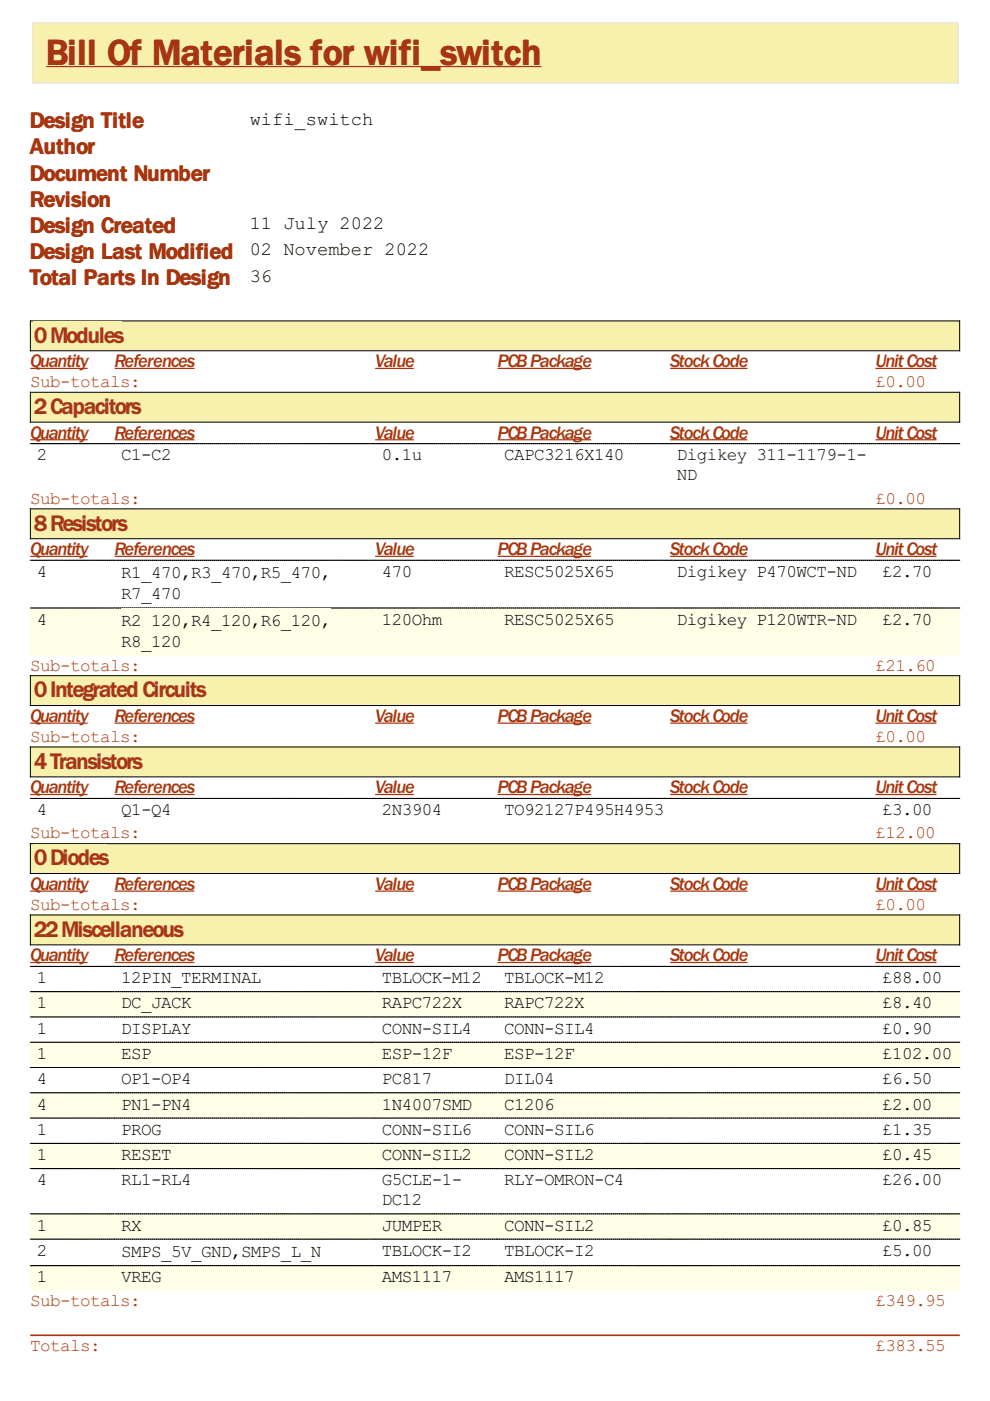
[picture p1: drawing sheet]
<svg xmlns="http://www.w3.org/2000/svg" width="210mm" height="297mm" viewBox="0 0 210 297" stroke-linecap="round" stroke-linejoin="round" font-family="sans-serif">
<defs><g id="words">
<text font-size="9" fill="#a73610" x="9.7" y="13.8">Bill Of Materials for wifi_switch</text>
<g font-size="5.6" fill="#a73610">
<text x="6.3" y="27.2">Design Title</text>
<text x="6.3" y="32.7">Author</text>
<text x="6.3" y="38.3">Document Number</text>
<text x="6.3" y="43.9">Revision</text>
<text x="6.3" y="49.4">Design Created</text>
<text x="6.3" y="55">Design Last Modified</text>
<text x="6.3" y="60.5">Total Parts In Design</text>
<text x="7.2" y="72.7">0Modules</text>
<text x="7.2" y="87.8">2Capacitors</text>
<text x="7.2" y="112.5">8Resistors</text>
<text x="7.2" y="147.9">0IntegratedCircuits</text>
<text x="7.2" y="163">4Transistors</text>
<text x="7.2" y="183.5">0Diodes</text>
<text x="7.2" y="198.6">22Miscellaneous</text>
</g>
<g font-size="4.5">
<text x="53" y="26.4">wifi_switch</text>
<text x="53" y="48.6">11 July 2022</text>
<text x="53" y="54.2">02 November 2022</text>
<text x="53" y="59.7">36</text>
</g>
<g font-size="4.5" fill="#a73610">
<text x="6.4" y="77.8">Quantity</text>
<text x="24.3" y="77.8">References</text>
<text x="79.5" y="77.8">Value</text>
<text x="105.5" y="77.8">PCBPackage</text>
<text x="142.1" y="77.8">StockCode</text>
<text x="185.6" y="77.8">UnitCost</text>
<text x="6.4" y="93">Quantity</text>
<text x="24.3" y="93">References</text>
<text x="79.5" y="93">Value</text>
<text x="105.5" y="93">PCBPackage</text>
<text x="142.1" y="93">StockCode</text>
<text x="185.6" y="93">UnitCost</text>
<text x="6.4" y="117.7">Quantity</text>
<text x="24.3" y="117.7">References</text>
<text x="79.5" y="117.7">Value</text>
<text x="105.5" y="117.7">PCBPackage</text>
<text x="142.1" y="117.7">StockCode</text>
<text x="185.6" y="117.7">UnitCost</text>
<text x="6.4" y="153.1">Quantity</text>
<text x="24.3" y="153.1">References</text>
<text x="79.5" y="153.1">Value</text>
<text x="105.5" y="153.1">PCBPackage</text>
<text x="142.1" y="153.1">StockCode</text>
<text x="185.6" y="153.1">UnitCost</text>
<text x="6.4" y="168.2">Quantity</text>
<text x="24.3" y="168.2">References</text>
<text x="79.5" y="168.2">Value</text>
<text x="105.5" y="168.2">PCBPackage</text>
<text x="142.1" y="168.2">StockCode</text>
<text x="185.6" y="168.2">UnitCost</text>
<text x="6.4" y="188.7">Quantity</text>
<text x="24.3" y="188.7">References</text>
<text x="79.5" y="188.7">Value</text>
<text x="105.5" y="188.7">PCBPackage</text>
<text x="142.1" y="188.7">StockCode</text>
<text x="185.6" y="188.7">UnitCost</text>
<text x="6.4" y="203.8">Quantity</text>
<text x="24.3" y="203.8">References</text>
<text x="79.5" y="203.8">Value</text>
<text x="105.5" y="203.8">PCBPackage</text>
<text x="142.1" y="203.8">StockCode</text>
<text x="185.6" y="203.8">UnitCost</text>
</g>
<g font-size="4.2" fill="#a73610">
<text x="6.4" y="82.1">Sub-totals:</text>
<text x="185.6" y="82.1">£0.00</text>
<text x="6.4" y="106.8">Sub-totals:</text>
<text x="185.6" y="106.8">£0.00</text>
<text x="6.4" y="142.2">Sub-totals:</text>
<text x="185.6" y="142.2">£21.60</text>
<text x="6.4" y="157.3">Sub-totals:</text>
<text x="185.6" y="157.3">£0.00</text>
<text x="6.4" y="177.8">Sub-totals:</text>
<text x="185.6" y="177.8">£12.00</text>
<text x="6.4" y="192.9">Sub-totals:</text>
<text x="185.6" y="192.9">£0.00</text>
<text x="6.4" y="276.8">Sub-totals:</text>
<text x="185.6" y="276.8">£349.95</text>
<text x="6.4" y="286.5">Totals:</text>
<text x="185.6" y="286.5">£383.55</text>
</g>
<g font-size="4.2">
<text x="7.8" y="97.6">2</text>
<text x="25.7" y="97.6">C1-C2</text>
<text x="81" y="97.6">0.1u</text>
<text x="106.9" y="97.6">CAPC3216X140</text>
<text x="143.5" y="97.6">Digikey 311-1179-1-</text>
<text x="143.5" y="101.9">ND</text>
<text x="7.8" y="122.3">4</text>
<text x="25.7" y="122.6">R1_470,R3_470,R5_470,</text>
<text x="81" y="122.3">470</text>
<text x="106.9" y="122.3">RESC5025X65</text>
<text x="143.5" y="122.3">Digikey P470WCT-ND</text>
<text x="187" y="122.3">£2.70</text>
<text x="25.7" y="127.1">R7_470</text>
<text x="7.8" y="132.5">4</text>
<text x="25.7" y="132.7">R2_120,R4_120,R6_120,</text>
<text x="25.7" y="137.2">R8_120</text>
<text x="81" y="132.5">120Ohm</text>
<text x="106.9" y="132.5">RESC5025X65</text>
<text x="143.5" y="132.5">Digikey P120WTR-ND</text>
<text x="187" y="132.5">£2.70</text>
<text x="7.8" y="172.8">4</text>
<text x="25.7" y="172.8">Q1-Q4</text>
<text x="81" y="172.8">2N3904</text>
<text x="106.9" y="172.8">TO92127P495H4953</text>
<text x="187" y="172.8">£3.00</text>
<text x="7.8" y="208.5">1</text>
<text x="25.7" y="208.5">12PIN_TERMINAL</text>
<text x="81" y="208.5">TBLOCK-M12</text>
<text x="106.9" y="208.5">TBLOCK-M12</text>
<text x="187" y="208.5">£88.00</text>
<text x="7.8" y="213.8">1</text>
<text x="25.7" y="213.8">DC_JACK</text>
<text x="81" y="213.8">RAPC722X</text>
<text x="106.9" y="213.8">RAPC722X</text>
<text x="187" y="213.8">£8.40</text>
<text x="7.8" y="219.2">1</text>
<text x="25.7" y="219.2">DISPLAY</text>
<text x="81" y="219.2">CONN-SIL4</text>
<text x="106.9" y="219.2">CONN-SIL4</text>
<text x="187" y="219.2">£0.90</text>
<text x="7.8" y="224.5">1</text>
<text x="25.7" y="224.5">ESP</text>
<text x="81" y="224.5">ESP-12F</text>
<text x="106.9" y="224.5">ESP-12F</text>
<text x="187" y="224.5">£102.00</text>
<text x="7.8" y="229.9">4</text>
<text x="25.7" y="229.9">OP1-OP4</text>
<text x="81" y="229.9">PC817</text>
<text x="106.9" y="229.9">DIL04</text>
<text x="187" y="229.9">£6.50</text>
<text x="7.8" y="235.3">4</text>
<text x="25.7" y="235.3">PN1-PN4</text>
<text x="81" y="235.3">1N4007SMD</text>
<text x="106.9" y="235.3">C1206</text>
<text x="187" y="235.3">£2.00</text>
<text x="7.8" y="240.6">1</text>
<text x="7.8" y="246">1</text>
<text x="25.7" y="240.6">PROG</text>
<text x="25.7" y="246">RESET</text>
<text x="81" y="240.6">CONN-SIL6</text>
<text x="81" y="246">CONN-SIL2</text>
<text x="106.9" y="240.6">CONN-SIL6</text>
<text x="106.9" y="246">CONN-SIL2</text>
<text x="187" y="240.6">£1.35</text>
<text x="187" y="246">£0.45</text>
<text x="7.8" y="251.3">4</text>
<text x="25.7" y="251.3">RL1-RL4</text>
<text x="81" y="251.3">G5CLE-1-</text>
<text x="106.9" y="251.3">RLY-OMRON-C4</text>
<text x="187" y="251.3">£26.00</text>
<text x="81" y="255.6">DC12</text>
<text x="7.8" y="260.9">1</text>
<text x="25.7" y="260.9">RX</text>
<text x="81" y="260.9">JUMPER</text>
<text x="106.9" y="260.9">CONN-SIL2</text>
<text x="187" y="260.9">£0.85</text>
<text x="7.8" y="266.3">2</text>
<text x="25.7" y="266.5">SMPS_5V_GND,SMPS_L_N</text>
<text x="81" y="266.3">TBLOCK-I2</text>
<text x="106.9" y="266.3">TBLOCK-I2</text>
<text x="187" y="266.3">£5.00</text>
<text x="7.8" y="271.9">1</text>
<text x="25.7" y="271.9">VREG</text>
<text x="81" y="271.9">AMS1117</text>
<text x="106.9" y="271.9">AMS1117</text>
</g>
</g></defs>
<path d="M6.8 4.7h196.4v13h-196.4z" fill="#f7f1ad"/>
<path d="M7 4.8h196.1v12.8h-196.1z" fill="none" stroke="#e2e2ef" stroke-width=".21"/>
<path d="M9.8 6.9h105v9h-105z" fill="#f7f1ad"/>
<path d="M9.8 14.1h105" fill="none" stroke="#a73610" stroke-width=".26"/>
<path d="M6.4 68h197.1v6.4h-197.1z" fill="#f7f1ad"/>
<path d="M6.4 68h197.1v6.4h-197.1z" fill="none" stroke="#000" stroke-width=".21"/>
<path d="M7.1 68.2h18.8v5.6h-18.8z" fill="#f7f1ad"/>
<path d="M6.4 78.1h12.2M24.3 78.1h16.9M79.5 78.1h8.2M105.5 78.1h19.8M142.1 78.1h16.4M185.6 78.1h13" fill="none" stroke="#a73610" stroke-width=".26"/>
<path d="M6.4 83.1h197.1v6.4h-197.1z" fill="#f7f1ad"/>
<path d="M6.4 83.2h197.1v6.3h-197.1z" fill="none" stroke="#000" stroke-width=".21"/>
<path d="M7.1 83.3h22.5v5.6h-22.5z" fill="#f7f1ad"/>
<path d="M6.4 93.2h12.2M24.3 93.2h16.9M79.5 93.2h8.2M105.5 93.2h19.8M142.1 93.2h16.4M185.6 93.2h13" fill="none" stroke="#a73610" stroke-width=".26"/>
<path d="M6.4 94.1h17.9M24.3 94.1h55.2M79.6 94.1h25.9M105.5 94.1h36.5M142.1 94.1h43.5M185.6 94.1h17.9" fill="none" stroke="#000" stroke-width=".21" stroke-dasharray=".3 .1"/>
<path d="M6.4 107.9h197.1v6.4h-197.1z" fill="#f7f1ad"/>
<path d="M6.4 107.9h197.1v6.3h-197.1z" fill="none" stroke="#000" stroke-width=".21"/>
<path d="M7.1 108.2h19.6v5.5h-19.6z" fill="#f7f1ad"/>
<path d="M6.4 118h12.2M24.3 118h16.9M79.5 118h8.2M105.5 118h19.8M142.1 118h16.4M185.6 118h13" fill="none" stroke="#a73610" stroke-width=".26"/>
<path d="M6.4 118.8h17.9M24.3 118.8h55.2M79.6 118.8h25.9M105.5 118.8h36.5M142.1 118.8h43.5M185.6 118.8h17.9" fill="none" stroke="#000" stroke-width=".21" stroke-dasharray=".3 .1"/>
<path d="M6.4 128.9h17.9v10.1h-17.9z" fill="#feffe6"/>
<path d="M6.4 128.9h17.9" fill="none" stroke="#000" stroke-width=".21" stroke-dasharray=".3 .1"/>
<g fill="#feffe6">
<path d="M7.7 129.1h2.1v4.2h-2.1z"/>
<path d="M24.3 128.9h55.2v10.1h-55.2z"/>
</g>
<path d="M24.3 128.9h55.2" fill="none" stroke="#000" stroke-width=".21" stroke-dasharray=".3 .1"/>
<g fill="#feffe6">
<path d="M25.7 129.1h44.4v4.5h-44.4z"/>
<path d="M25.7 133.6h12.6v4.4h-12.6z"/>
<path d="M79.5 128.9h26v10.1h-26z"/>
</g>
<path d="M79.6 128.9h25.9" fill="none" stroke="#000" stroke-width=".21" stroke-dasharray=".3 .1"/>
<g fill="#feffe6">
<path d="M80.9 129.1h12.7v4.2h-12.7z"/>
<path d="M105.5 128.9h36.6v10.1h-36.6z"/>
</g>
<path d="M105.5 128.9h36.5" fill="none" stroke="#000" stroke-width=".21" stroke-dasharray=".3 .1"/>
<g fill="#feffe6">
<path d="M106.8 129.1h23.3v4.2h-23.3z"/>
<path d="M142.1 128.9h43.5v10.1h-43.5z"/>
</g>
<path d="M142.1 128.9h43.5" fill="none" stroke="#000" stroke-width=".21" stroke-dasharray=".3 .1"/>
<g fill="#feffe6">
<path d="M143.3 129.1h38.1v4.2h-38.1z"/>
<path d="M185.6 128.9h17.9v10.1h-17.9z"/>
</g>
<path d="M185.6 128.9h17.9" fill="none" stroke="#000" stroke-width=".21" stroke-dasharray=".3 .1"/>
<path d="M187 129.1h10.6v4.2h-10.6z" fill="#feffe6"/>
<path d="M6.4 143.2h197.1v6.4h-197.1z" fill="#f7f1ad"/>
<path d="M6.4 143.3h197.1v6.3h-197.1z" fill="none" stroke="#000" stroke-width=".21"/>
<path d="M7.1 143.6h36.3v5.6h-36.3z" fill="#f7f1ad"/>
<path d="M6.4 153.3h12.2M24.3 153.3h16.9M79.5 153.3h8.2M105.5 153.3h19.8M142.1 153.3h16.4M185.6 153.3h13" fill="none" stroke="#a73610" stroke-width=".26"/>
<path d="M6.4 158.3h197.1v6.4h-197.1z" fill="#f7f1ad"/>
<path d="M6.4 158.4h197.1v6.3h-197.1z" fill="none" stroke="#000" stroke-width=".21"/>
<path d="M7.1 158.7h22.8v5.5h-22.8z" fill="#f7f1ad"/>
<path d="M6.4 168.4h12.2M24.3 168.4h16.9M79.5 168.4h8.2M105.5 168.4h19.8M142.1 168.4h16.4M185.6 168.4h13" fill="none" stroke="#a73610" stroke-width=".26"/>
<path d="M6.4 169.3h17.9M24.3 169.3h55.2M79.6 169.3h25.9M105.5 169.3h36.5M142.1 169.3h43.5M185.6 169.3h17.9" fill="none" stroke="#000" stroke-width=".21" stroke-dasharray=".3 .1"/>
<path d="M6.4 178.8h197.1v6.4h-197.1z" fill="#f7f1ad"/>
<path d="M6.4 178.9h197.1v6.3h-197.1z" fill="none" stroke="#000" stroke-width=".21"/>
<path d="M7.1 179h15.6v5.6h-15.6z" fill="#f7f1ad"/>
<path d="M6.4 188.9h12.2M24.3 188.9h16.9M79.5 188.9h8.2M105.5 188.9h19.8M142.1 188.9h16.4M185.6 188.9h13" fill="none" stroke="#a73610" stroke-width=".26"/>
<path d="M6.4 194h197.1v6.4h-197.1z" fill="#f7f1ad"/>
<path d="M6.4 194h197.1v6.3h-197.1z" fill="none" stroke="#000" stroke-width=".21"/>
<path d="M7.1 194.4h31.5v5.5h-31.5z" fill="#f7f1ad"/>
<path d="M6.4 204.1h12.2M24.3 204.1h16.9M79.5 204.1h8.2M105.5 204.1h19.8M142.1 204.1h16.4M185.6 204.1h13" fill="none" stroke="#a73610" stroke-width=".26"/>
<path d="M6.4 204.9h17.9M24.3 204.9h55.2M79.6 204.9h25.9M105.5 204.9h36.5M142.1 204.9h43.5M185.6 204.9h17.9" fill="none" stroke="#000" stroke-width=".21" stroke-dasharray=".3 .1"/>
<path d="M6.4 210.2h17.9v5.4h-17.9z" fill="#feffe6"/>
<path d="M6.4 210.3h17.9" fill="none" stroke="#000" stroke-width=".21" stroke-dasharray=".3 .1"/>
<g fill="#feffe6">
<path d="M7.7 210.5h2.1v4.2h-2.1z"/>
<path d="M24.3 210.2h55.2v5.4h-55.2z"/>
</g>
<path d="M24.3 210.3h55.2" fill="none" stroke="#000" stroke-width=".21" stroke-dasharray=".3 .1"/>
<g fill="#feffe6">
<path d="M25.7 210.5h14.8v4.2h-14.8z"/>
<path d="M79.5 210.2h26v5.4h-26z"/>
</g>
<path d="M79.6 210.3h25.9" fill="none" stroke="#000" stroke-width=".21" stroke-dasharray=".3 .1"/>
<g fill="#feffe6">
<path d="M80.9 210.5h17v4.2h-17z"/>
<path d="M105.5 210.2h36.6v5.4h-36.6z"/>
</g>
<path d="M105.5 210.3h36.5" fill="none" stroke="#000" stroke-width=".21" stroke-dasharray=".3 .1"/>
<g fill="#feffe6">
<path d="M106.8 210.5h17v4.2h-17z"/>
<path d="M142.1 210.2h43.5v5.4h-43.5z"/>
</g>
<path d="M142.1 210.3h43.5" fill="none" stroke="#000" stroke-width=".21" stroke-dasharray=".3 .1"/>
<path d="M185.6 210.2h17.9v5.4h-17.9z" fill="#feffe6"/>
<path d="M185.6 210.3h17.9" fill="none" stroke="#000" stroke-width=".21" stroke-dasharray=".3 .1"/>
<path d="M187 210.5h10.6v4.2h-10.6z" fill="#feffe6"/>
<path d="M6.4 215.6h17.9M24.3 215.6h55.2M79.6 215.6h25.9M105.5 215.6h36.5M142.1 215.6h43.5M185.6 215.6h17.9" fill="none" stroke="#000" stroke-width=".21" stroke-dasharray=".3 .1"/>
<path d="M6.4 220.9h17.9v5.4h-17.9z" fill="#feffe6"/>
<path d="M6.4 221h17.9" fill="none" stroke="#000" stroke-width=".21" stroke-dasharray=".3 .1"/>
<g fill="#feffe6">
<path d="M7.7 221.4h2.1v4.2h-2.1z"/>
<path d="M24.3 220.9h55.2v5.4h-55.2z"/>
</g>
<path d="M24.3 221h55.2" fill="none" stroke="#000" stroke-width=".21" stroke-dasharray=".3 .1"/>
<g fill="#feffe6">
<path d="M25.7 221.4h6.3v4.2h-6.3z"/>
<path d="M79.5 220.9h26v5.4h-26z"/>
</g>
<path d="M79.6 221h25.9" fill="none" stroke="#000" stroke-width=".21" stroke-dasharray=".3 .1"/>
<g fill="#feffe6">
<path d="M80.9 221.4h14.8v4.2h-14.8z"/>
<path d="M105.5 220.9h36.6v5.4h-36.6z"/>
</g>
<path d="M105.5 221h36.5" fill="none" stroke="#000" stroke-width=".21" stroke-dasharray=".3 .1"/>
<g fill="#feffe6">
<path d="M106.8 221.4h14.9v4.2h-14.9z"/>
<path d="M142.1 220.9h43.5v5.4h-43.5z"/>
</g>
<path d="M142.1 221h43.5" fill="none" stroke="#000" stroke-width=".21" stroke-dasharray=".3 .1"/>
<path d="M185.6 220.9h17.9v5.4h-17.9z" fill="#feffe6"/>
<path d="M185.6 221h17.9" fill="none" stroke="#000" stroke-width=".21" stroke-dasharray=".3 .1"/>
<path d="M187 221.4h14.8v4.2h-14.8z" fill="#feffe6"/>
<path d="M6.4 226.3h17.9M24.3 226.3h55.2M79.6 226.3h25.9M105.5 226.3h36.5M142.1 226.3h43.5M185.6 226.3h17.9" fill="none" stroke="#000" stroke-width=".21" stroke-dasharray=".3 .1"/>
<path d="M6.4 231.7h17.9v5.3h-17.9z" fill="#feffe6"/>
<path d="M6.4 231.7h17.9" fill="none" stroke="#000" stroke-width=".21" stroke-dasharray=".3 .1"/>
<g fill="#feffe6">
<path d="M7.7 231.9h2.1v4.3h-2.1z"/>
<path d="M24.3 231.7h55.2v5.3h-55.2z"/>
</g>
<path d="M24.3 231.7h55.2" fill="none" stroke="#000" stroke-width=".21" stroke-dasharray=".3 .1"/>
<g fill="#feffe6">
<path d="M25.7 231.9h14.8v4.3h-14.8z"/>
<path d="M79.5 231.7h26v5.3h-26z"/>
</g>
<path d="M79.6 231.7h25.9" fill="none" stroke="#000" stroke-width=".21" stroke-dasharray=".3 .1"/>
<g fill="#feffe6">
<path d="M80.9 231.9h19.1v4.3h-19.1z"/>
<path d="M105.5 231.7h36.6v5.3h-36.6z"/>
</g>
<path d="M105.5 231.7h36.5" fill="none" stroke="#000" stroke-width=".21" stroke-dasharray=".3 .1"/>
<g fill="#feffe6">
<path d="M106.8 231.9h10.6v4.3h-10.6z"/>
<path d="M142.1 231.7h43.5v5.3h-43.5z"/>
</g>
<path d="M142.1 231.7h43.5" fill="none" stroke="#000" stroke-width=".21" stroke-dasharray=".3 .1"/>
<path d="M185.6 231.7h17.9v5.3h-17.9z" fill="#feffe6"/>
<path d="M185.6 231.7h17.9" fill="none" stroke="#000" stroke-width=".21" stroke-dasharray=".3 .1"/>
<path d="M187 231.9h10.6v4.3h-10.6z" fill="#feffe6"/>
<path d="M6.4 237.1h17.9M24.3 237.1h55.2M79.6 237.1h25.9M105.5 237.1h36.5M142.1 237.1h43.5M185.6 237.1h17.9" fill="none" stroke="#000" stroke-width=".21" stroke-dasharray=".3 .1"/>
<path d="M6.4 242.4h17.9v5.3h-17.9z" fill="#feffe6"/>
<path d="M6.4 242.4h17.9" fill="none" stroke="#000" stroke-width=".21" stroke-dasharray=".3 .1"/>
<g fill="#feffe6">
<path d="M7.7 242.8h2.1v4.2h-2.1z"/>
<path d="M24.3 242.4h55.2v5.3h-55.2z"/>
</g>
<path d="M24.3 242.4h55.2" fill="none" stroke="#000" stroke-width=".21" stroke-dasharray=".3 .1"/>
<g fill="#feffe6">
<path d="M25.7 242.8h10.5v4.2h-10.5z"/>
<path d="M79.5 242.4h26v5.3h-26z"/>
</g>
<path d="M79.6 242.4h25.9" fill="none" stroke="#000" stroke-width=".21" stroke-dasharray=".3 .1"/>
<g fill="#feffe6">
<path d="M80.9 242.8h19.1v4.2h-19.1z"/>
<path d="M105.5 242.4h36.6v5.3h-36.6z"/>
</g>
<path d="M105.5 242.4h36.5" fill="none" stroke="#000" stroke-width=".21" stroke-dasharray=".3 .1"/>
<g fill="#feffe6">
<path d="M106.8 242.8h19.1v4.2h-19.1z"/>
<path d="M142.1 242.4h43.5v5.3h-43.5z"/>
</g>
<path d="M142.1 242.4h43.5" fill="none" stroke="#000" stroke-width=".21" stroke-dasharray=".3 .1"/>
<path d="M185.6 242.4h17.9v5.3h-17.9z" fill="#feffe6"/>
<path d="M185.6 242.4h17.9" fill="none" stroke="#000" stroke-width=".21" stroke-dasharray=".3 .1"/>
<path d="M187 242.8h10.6v4.2h-10.6z" fill="#feffe6"/>
<path d="M6.4 247.8h17.9M24.3 247.8h55.2M79.6 247.8h25.9M105.5 247.8h36.5M142.1 247.8h43.5M185.6 247.8h17.9" fill="none" stroke="#000" stroke-width=".21" stroke-dasharray=".3 .1"/>
<path d="M6.4 257.3h17.9v5.4h-17.9z" fill="#feffe6"/>
<path d="M6.4 257.4h17.9" fill="none" stroke="#000" stroke-width=".21" stroke-dasharray=".3 .1"/>
<g fill="#feffe6">
<path d="M7.7 257.6h2.1v4.2h-2.1z"/>
<path d="M24.3 257.3h55.2v5.4h-55.2z"/>
</g>
<path d="M24.3 257.4h55.2" fill="none" stroke="#000" stroke-width=".21" stroke-dasharray=".3 .1"/>
<g fill="#feffe6">
<path d="M25.7 257.6h4.2v4.2h-4.2z"/>
<path d="M79.5 257.3h26v5.4h-26z"/>
</g>
<path d="M79.6 257.4h25.9" fill="none" stroke="#000" stroke-width=".21" stroke-dasharray=".3 .1"/>
<g fill="#feffe6">
<path d="M80.9 257.6h12.7v4.2h-12.7z"/>
<path d="M105.5 257.3h36.6v5.4h-36.6z"/>
</g>
<path d="M105.5 257.4h36.5" fill="none" stroke="#000" stroke-width=".21" stroke-dasharray=".3 .1"/>
<g fill="#feffe6">
<path d="M106.8 257.6h19.1v4.2h-19.1z"/>
<path d="M142.1 257.3h43.5v5.4h-43.5z"/>
</g>
<path d="M142.1 257.4h43.5" fill="none" stroke="#000" stroke-width=".21" stroke-dasharray=".3 .1"/>
<path d="M185.6 257.3h17.9v5.4h-17.9z" fill="#feffe6"/>
<path d="M185.6 257.4h17.9" fill="none" stroke="#000" stroke-width=".21" stroke-dasharray=".3 .1"/>
<path d="M187 257.6h10.6v4.2h-10.6z" fill="#feffe6"/>
<path d="M6.4 262.7h17.9M24.3 262.7h55.2M79.6 262.7h25.9M105.5 262.7h36.5M142.1 262.7h43.5M185.6 262.7h17.9" fill="none" stroke="#000" stroke-width=".21" stroke-dasharray=".3 .1"/>
<path d="M6.4 268.3h17.9v5.4h-17.9z" fill="#feffe6"/>
<path d="M6.4 268.3h17.9" fill="none" stroke="#000" stroke-width=".21" stroke-dasharray=".3 .1"/>
<g fill="#feffe6">
<path d="M7.7 268.7h2.1v4.2h-2.1z"/>
<path d="M24.3 268.3h55.2v5.4h-55.2z"/>
</g>
<path d="M24.3 268.3h55.2" fill="none" stroke="#000" stroke-width=".21" stroke-dasharray=".3 .1"/>
<g fill="#feffe6">
<path d="M25.7 268.7h8.4v4.2h-8.4z"/>
<path d="M79.5 268.3h26v5.4h-26z"/>
</g>
<path d="M79.6 268.3h25.9" fill="none" stroke="#000" stroke-width=".21" stroke-dasharray=".3 .1"/>
<g fill="#feffe6">
<path d="M80.9 268.7h14.8v4.2h-14.8z"/>
<path d="M105.5 268.3h36.6v5.4h-36.6z"/>
</g>
<path d="M105.5 268.3h36.5" fill="none" stroke="#000" stroke-width=".21" stroke-dasharray=".3 .1"/>
<g fill="#feffe6">
<path d="M106.8 268.7h14.9v4.2h-14.9z"/>
<path d="M142.1 268.3h43.5v5.4h-43.5z"/>
</g>
<path d="M142.1 268.3h43.5" fill="none" stroke="#000" stroke-width=".21" stroke-dasharray=".3 .1"/>
<path d="M185.6 268.3h17.9v5.4h-17.9z" fill="#feffe6"/>
<path d="M185.6 268.3h17.9" fill="none" stroke="#000" stroke-width=".21" stroke-dasharray=".3 .1"/>
<path d="M6.6 283.1h196.7" fill="none" stroke="#a73610" stroke-width=".35"/>
<use href="#words"/>
</svg>
